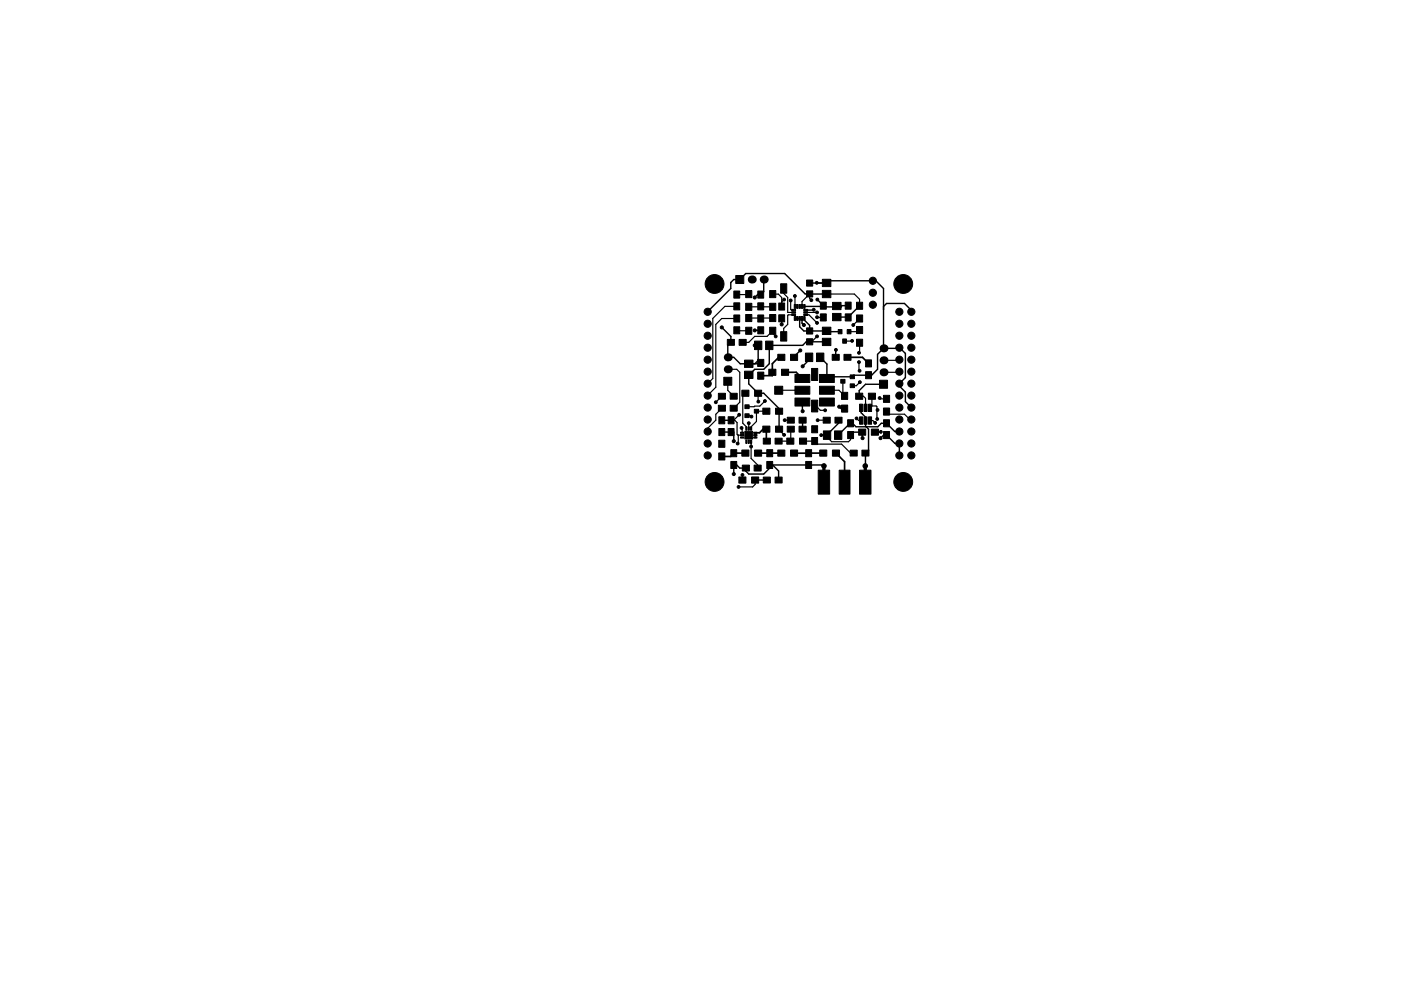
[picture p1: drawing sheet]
<svg xmlns="http://www.w3.org/2000/svg" width="297mm" height="210mm" viewBox="0 0 297 210" stroke-linecap="round" stroke-linejoin="round" font-family="sans-serif">
<g fill="#000" stroke="#000" stroke-width=".21">
<path d="M171 59.4h1.3v1.3h-1.3zM155.6 66.8h1.2v1.5h-1.2zM155.6 69.3h1.2v1.5h-1.2zM154.2 72h1.5v1.3h-1.5zM155.6 64.2h1.2v1.5h-1.2zM155.6 61.7h1.2v1.5h-1.2zM156 58.5h1.7v1.7h-1.7zM158.1 66.7h1.3v1.5h-1.3zM158.1 69.4h1.3v1.5h-1.3zM156.7 72h1.5v1.3h-1.5zM158.1 64.3h1.3v1.5h-1.3zM158.1 61.6h1.3v1.5h-1.3z"/>
<path d="M157.9 76.4h1.7v1.6h-1.7zM160.6 76.3h1.3v1.5h-1.3zM160.6 79h1.3v1.5h-1.3zM160.7 66.8h1.2v1.5h-1.2zM160.7 69.3h1.2v1.5h-1.2zM160 72.4h1.5v1.8h-1.5zM160.7 64.2h1.2v1.5h-1.2zM160.7 61.7h1.2v1.5h-1.2zM163 78.3h1.5v1.3h-1.5zM163.2 61.6h1.3v1.5h-1.3zM163.2 64.3h1.3v1.5h-1.3zM162.3 72.4h1.6v1.8h-1.6z"/>
<path d="M163.2 69.4h1.3v1.5h-1.3zM163.2 66.7h1.3v1.5h-1.3zM165.1 64.3h1.3v1.5h-1.3zM165.1 66.8h1.3v1.5h-1.3zM165.5 70.4h1.3v2h-1.3zM165.5 60.2h1.3v2h-1.3zM165.7 78.3h1.5v1.3h-1.5zM164.9 75.2h1.5v1.3h-1.5zM167.9 65.6h.8v.3h-.8zM167.9 66.1h.8v.3h-.8zM167.9 66.6h.8v.3h-.8zM168.4 67.2h.3v.8h-.3z"/>
<path d="M168.4 64.6h.3v.8h-.3zM167.6 75.2h1.5v1.3h-1.5zM168.9 67.2h.3v.8h-.3zM168.9 64.6h.3v.8h-.3zM169.4 67.2h.3v.8h-.3zM169.4 64.6h.3v.8h-.3zM169.9 67.2h.3v.8h-.3zM169.9 64.6h.3v.8h-.3zM170.4 64.6h.3v.8h-.3zM170.4 67.2h.3v.8h-.3zM170.8 74.9h1.5v1.8h-1.5zM171 71.9h1.3v1.3h-1.3z"/>
<path d="M171 69.6h1.3v1.3h-1.3zM171 61.7h1.3v1.3h-1.3zM170.4 66.6h.8v.3h-.8zM170.4 66.1h.8v.3h-.8zM170.4 65.6h.8v.3h-.8zM173.1 74.9h1.6v1.8h-1.6zM173.9 64.1h1.3v1.5h-1.3zM173.9 66.6h1.3v1.5h-1.3zM174.4 71.8h1.8v1.5h-1.8zM174.4 69.4h1.8v1.6h-1.8zM174.4 61.6h1.8v1.6h-1.8zM174.4 59.3h1.8v1.5h-1.8z"/>
<path d="M177.7 69.9h.8v.9h-.8zM176.4 75.2h1.5v1.2h-1.5zM176.5 66.5h1.8v1.5h-1.8zM176.5 64.1h1.8v1.6h-1.8zM178.7 71.9h.8v.9h-.8zM179.2 64.1h1.3v1.5h-1.3zM179.2 66.6h1.3v1.5h-1.3zM179.6 69.9h.8v.9h-.8zM178.9 75.2h1.5v1.2h-1.5zM180.3 79.5h.9v.8h-.9zM181.6 64.1h1.3v1.5h-1.3zM181.6 66.8h1.3v1.5h-1.3z"/>
<path d="M181.6 72h1.3v1.5h-1.3zM181.6 69.3h1.3v1.5h-1.3zM183.5 76.4h1.3v1.5h-1.3zM152.4 88.4h1.3v1.5h-1.3zM152.4 90.9h1.3v1.5h-1.3zM152.4 96.1h1.3v1.5h-1.3zM152.4 93.4h1.3v1.5h-1.3zM152.3 86h1.5v1.2h-1.5zM152.3 83.4h1.5v1.3h-1.5zM153.5 80h1.7v1.7h-1.7zM154.4 90.9h1.2v1.5h-1.2zM154.4 88.4h1.2v1.5h-1.2z"/>
<path d="M154.9 97.9h1.3v1.5h-1.3zM154.9 95.4h1.3v1.5h-1.3zM154.8 86h1.5v1.2h-1.5zM154.8 83.4h1.5v1.3h-1.5zM157 91.7h.7v.2h-.7zM157 92.2h.7v.2h-.7zM157 92.7h.7v.2h-.7zM157.3 82.8h1.5v1.3h-1.5zM157.4 98.7h1.5v1.2h-1.5zM157.9 91.5h1.7v1.6h-1.7zM157.9 85.9h.9v.8h-.9zM157.9 87.8h.9v.8h-.9z"/>
<path d="M158.1 93.4h.3v.7h-.3zM158.1 90.6h.3v.7h-.3zM157.3 95.5h1.5v1.3h-1.5zM158.6 93.4h.3v.7h-.3zM158.6 90.6h.3v.7h-.3zM159.1 93.4h.3v.7h-.3zM159.1 90.6h.3v.7h-.3zM157.9 78.8h1.7v1.5h-1.7zM159.8 92.7h.7v.2h-.7zM159.8 92.2h.7v.2h-.7zM159.8 91.7h.7v.2h-.7zM159.9 98.7h1.5v1.2h-1.5z"/>
<path d="M159.9 86.8h.9v.8h-.9zM160 82.8h1.5v1.3h-1.5zM160 95.5h1.5v1.3h-1.5zM161.7 86.6h1.5v1.3h-1.5zM161.7 90.4h1.5v1.3h-1.5zM161.8 93h1.5v1.2h-1.5zM162.6 97.9h1.2v1.5h-1.2zM162.6 95.4h1.2v1.5h-1.2zM164.3 81.9h1.6v1.7h-1.6zM164.4 86.6h1.5v1.3h-1.5zM164.3 93h1.5v1.2h-1.5zM164.4 90.4h1.5v1.3h-1.5z"/>
<path d="M164.9 95.5h1.5v1.3h-1.5zM166.8 92.9h1.5v1.3h-1.5zM166.9 90.4h1.5v1.3h-1.5zM166.9 88.5h1.5v1.3h-1.5zM167.6 95.5h1.5v1.3h-1.5zM169.4 90.4h1.5v1.3h-1.5zM169.5 92.9h1.5v1.3h-1.5zM169.4 88.5h1.5v1.3h-1.5zM168.5 79.4h3.2v1.7h-3.2zM168.5 81.9h3.2v1.7h-3.2zM168.5 84.4h3.2v1.7h-3.2zM170.8 97.9h1.3v1.5h-1.3z"/>
<path d="M170.8 95.4h1.3v1.5h-1.3zM172.1 90.3h1.2v1.5h-1.2zM172.1 92.8h1.2v1.5h-1.2zM172.1 84.9h1.3v2.5h-1.3zM172.1 78.2h1.3v2.5h-1.3zM174.6 91.4h1.5v1.8h-1.5zM174.5 98.9h.4v.9h-.4zM173.8 95.5h1.5v1.3h-1.5zM174.5 88.5h1.5v1.3h-1.5zM173.7 84.4h3.2v1.7h-3.2zM173.7 81.9h3.2v1.7h-3.2zM173.7 79.4h3.2v1.7h-3.2z"/>
<path d="M176.9 91.4h1.6v1.8h-1.6zM176.5 95.5h1.5v1.3h-1.5zM178.4 83.2h1.3v1.5h-1.3zM178.4 85.9h1.3v1.5h-1.3zM177 88.5h1.5v1.3h-1.5zM178.3 80.5h.9v.8h-.9zM179.7 91.6h1.3v1.5h-1.3zM179.7 89.1h1.3v1.5h-1.3zM180.3 81.4h.9v.8h-.9zM181.4 83.4h1.5v1.3h-1.5zM180.2 95.5h1.5v1.3h-1.5zM182 91h1.6v1.3h-1.6z"/>
<path d="M182.2 88.4h.7v1.6h-.7zM182.2 85.7h.7v1.6h-.7zM183.2 98.9h.5v.9h-.5zM183.2 88.4h.6v1.6h-.6zM183.2 85.7h.6v1.6h-.6zM184.1 83.4h1.5v1.3h-1.5zM182.7 95.5h1.5v1.3h-1.5zM184.7 91h1.6v1.3h-1.6zM183.5 78.9h1.3v1.5h-1.3zM184.1 88.4h.7v1.6h-.7zM184.1 85.7h.7v1.6h-.7zM187.3 89.1h1.3v1.5h-1.3z"/>
<path d="M187.3 91.6h1.3v1.5h-1.3zM186.5 80.7h1.7v1.7h-1.7zM187.3 86.6h1.3v1.5h-1.3zM187.3 83.9h1.3v1.5h-1.3zM156.6 101.2h1.6v1.3h-1.6zM159.3 101.2h1.6v1.3h-1.6zM161.8 101.2h1.5v1.3h-1.5zM164.3 101.2h1.5v1.3h-1.5zM173.5 99.8h2.4v5h-2.4zM177.9 99.8h2.3v5h-2.3zM182.2 99.8h2.5v5h-2.5z"/>
<circle cx="185.1" cy="59.6" r=".76"/>
<circle cx="150" cy="68.7" r=".76"/>
<circle cx="150" cy="66.2" r=".76"/>
<circle cx="150" cy="71.2" r=".76"/>
<circle cx="150" cy="78.9" r=".76"/>
<circle cx="150" cy="73.8" r=".76"/>
<circle cx="150" cy="76.3" r=".76"/>
<circle cx="151.5" cy="60.3" r="2"/>
<circle cx="153" cy="69.5" r=".33"/>
<circle cx="160" cy="70.1" r=".33"/>
<circle cx="160" cy="73.3" r=".33"/>
<circle cx="160" cy="63.1" r=".33"/>
<circle cx="164.5" cy="71.4" r=".3"/>
<circle cx="165.7" cy="68.8" r=".33"/>
<circle cx="166.2" cy="63.6" r=".3"/>
<circle cx="167.6" cy="63.7" r=".3"/>
<circle cx="168.5" cy="62.8" r=".3"/>
<circle cx="169.7" cy="74.4" r=".33"/>
<circle cx="170.2" cy="77.7" r=".33"/>
<circle cx="170.4" cy="69" r=".33"/>
<circle cx="172" cy="63.7" r=".3"/>
<circle cx="172.5" cy="65.7" r=".3"/>
<circle cx="173.2" cy="60" r=".3"/>
<circle cx="173.2" cy="66.3" r=".3"/>
<circle cx="173.2" cy="67.3" r=".3"/>
<circle cx="173.2" cy="68.5" r=".3"/>
<circle cx="173.2" cy="71.4" r=".3"/>
<circle cx="173.3" cy="63.6" r=".3"/>
<circle cx="177.2" cy="74.2" r=".3"/>
<circle cx="180.7" cy="72.3" r=".3"/>
<circle cx="180.9" cy="69" r=".3"/>
<circle cx="182.1" cy="76.8" r=".3"/>
<circle cx="182.1" cy="74.9" r=".3"/>
<circle cx="182.2" cy="78.7" r=".3"/>
<circle cx="185.1" cy="62.1" r=".76"/>
<circle cx="185.1" cy="64.7" r=".76"/>
<circle cx="190.7" cy="68.7" r=".76"/>
<circle cx="190.7" cy="78.9" r=".76"/>
<circle cx="190.7" cy="66.2" r=".76"/>
<circle cx="190.7" cy="76.3" r=".76"/>
<circle cx="190.7" cy="73.8" r=".76"/>
<circle cx="190.7" cy="71.2" r=".76"/>
<circle cx="191.5" cy="60.3" r="2"/>
<circle cx="193.2" cy="78.9" r=".76"/>
<circle cx="193.2" cy="73.8" r=".76"/>
<circle cx="193.2" cy="76.3" r=".76"/>
<circle cx="193.2" cy="68.7" r=".76"/>
<circle cx="193.2" cy="66.2" r=".76"/>
<circle cx="193.2" cy="71.2" r=".76"/>
<circle cx="150" cy="89" r=".76"/>
<circle cx="150" cy="83.9" r=".76"/>
<circle cx="150" cy="94.1" r=".76"/>
<circle cx="150" cy="81.4" r=".76"/>
<circle cx="150" cy="91.6" r=".76"/>
<circle cx="150" cy="86.5" r=".76"/>
<circle cx="150" cy="96.6" r=".76"/>
<circle cx="151.8" cy="85.3" r=".3"/>
<circle cx="155.6" cy="93.6" r=".33"/>
<circle cx="156.4" cy="94.1" r=".3"/>
<circle cx="156.7" cy="88" r=".3"/>
<circle cx="157.2" cy="90.8" r=".3"/>
<circle cx="158.8" cy="89.8" r=".3"/>
<circle cx="159.2" cy="94.7" r=".3"/>
<circle cx="159.3" cy="88.4" r=".3"/>
<circle cx="160.8" cy="85.2" r=".3"/>
<circle cx="162.2" cy="85.1" r=".3"/>
<circle cx="166.2" cy="92.3" r=".3"/>
<circle cx="166.4" cy="89.1" r=".3"/>
<circle cx="170.2" cy="87.2" r=".33"/>
<circle cx="173.4" cy="89.1" r=".3"/>
<circle cx="174.1" cy="92.3" r=".3"/>
<circle cx="174.7" cy="98.9" r=".49"/>
<circle cx="174.9" cy="87.1" r=".3"/>
<circle cx="177.9" cy="86.3" r=".33"/>
<circle cx="181.6" cy="88.8" r=".3"/>
<circle cx="182.3" cy="81.1" r=".3"/>
<circle cx="182.9" cy="93" r=".33"/>
<circle cx="183.5" cy="98.9" r=".48"/>
<circle cx="185.5" cy="89.7" r=".3"/>
<circle cx="186" cy="88.9" r=".3"/>
<circle cx="186.1" cy="87" r=".3"/>
<circle cx="186.5" cy="84.4" r=".3"/>
<circle cx="186.7" cy="93" r=".33"/>
<circle cx="186.8" cy="91.6" r=".3"/>
<circle cx="190.7" cy="96.6" r=".76"/>
<circle cx="190.7" cy="86.5" r=".76"/>
<circle cx="190.7" cy="94.1" r=".76"/>
<circle cx="190.7" cy="89" r=".76"/>
<circle cx="190.7" cy="83.9" r=".76"/>
<circle cx="190.7" cy="91.6" r=".76"/>
<circle cx="190.7" cy="81.4" r=".76"/>
<circle cx="193.2" cy="86.5" r=".76"/>
<circle cx="193.2" cy="94.1" r=".76"/>
<circle cx="193.2" cy="89" r=".76"/>
<circle cx="193.2" cy="96.6" r=".76"/>
<circle cx="193.2" cy="83.9" r=".76"/>
<circle cx="193.2" cy="81.4" r=".76"/>
<circle cx="193.2" cy="91.6" r=".76"/>
<circle cx="151.5" cy="102.3" r="2"/>
<circle cx="155.6" cy="100.6" r=".33"/>
<circle cx="156.6" cy="103.3" r=".3"/>
<circle cx="157.4" cy="100.8" r=".3"/>
<circle cx="191.5" cy="102.3" r="2"/>
</g>
<g fill="#000">
<circle cx="159.4" cy="59.3" r=".85"/>
<circle cx="161.9" cy="59.3" r=".85"/>
<circle cx="154.3" cy="78.4" r=".85"/>
<circle cx="154.3" cy="75.8" r=".85"/>
<circle cx="187.3" cy="76.4" r=".85"/>
<circle cx="187.3" cy="73.9" r=".85"/>
<circle cx="187.3" cy="79" r=".85"/>
</g>
<g fill="none" stroke="#000" stroke-width=".25">
<path d="M154.3 78.4h1.9l.6 .6v6.3l-1.2 1.3M156.2 67.6h-3.2l-1.2 1.2v13.4l-1.8 1.7M156.2 70.1l2.5 .1M156.2 65h-2.5l-2.6 2.6v12.7l-1.1 1.1M158.7 67.5h5.1M158.7 62.4l-2.5 .1M158.7 65.1h5.1M163.8 62.4h1.2l.7 .7v1.9M164.5 71.4l-.7-.7v-.5l-1.2 1.2h-2.6l-1.3 1.2h-1.2M166.2 61.2v1.1l.8 .8v3.2h1.3M166.2 63.6l-.5 .5M167.6 63.7v2l.7 .1"/>
<path d="M168.3 66.8h-1.2l-.1 .1v1.9l-.8 .9v1.7M168.5 62.8h.1M168.5 62.8v2.2M170.8 66.8h.1M170.8 66.3h2.4M170.8 66.8h.7l1.7 1.7M172 63.7l-.3-.4v-.9l-1.7 1.6v1M173.2 71.4l-1.1 1.1h-.4M175.3 62.4h5.8l1.1 1.1v1.4M180.7 72.3l-1.6 .1M182.1 76.8v1.7l.1 .2M182.2 67.6l-1.3 1.4"/>
<path d="M182.2 72.7v2l-.1 .2M182.2 70l-.3 .4h-1.9M190.7 78.9l-.2 .1h-3.2M190.7 76.3l-.2 .1h-3.2M150 83.9h.1M150 94v.1M153.1 84.1l-1.3 1.2M153.1 86.6l-1.3 1.3v1.2l-1.8 1.8v.7M154.3 80.9v1.9l1.3 1.3M155 89.2h.8l.5 .5v2.4l.2 .2h.8M155.6 86.6h.1M155.6 89.1v.1"/>
<path d="M156.5 92.3v1.7l-.1 .1M156.7 88l-1.1 1.1M157.2 90.8l.1 .1v.9M158 83.4l-.5 .6v5.8l.7 .8v.3M158.7 89.8v1.1M159.3 93.7v3.6l1.3 1.4v.6M160.7 83.4l.1 1.8M162.2 85.1l-1.1 1.1-2.7 .1M162.5 87.2h-2.1v2.2l-1.1 1.2v.3M165.1 82.8h5M165.2 91.1l1 1.2M166.4 89.1h1.3"/>
<path d="M167.7 91.1l-.1 2.5h-2.5M170.3 93.6h2.4l.7 .6h5l1.9 1.9h.7M172.7 86.1h.3l.9 1h1M173.4 89.1h1.9M175.3 82.8h2.6l1.2 1.2M178.7 80.9v2.7M180.3 92.3v1l-.4 .4h-3.6l-.9-1v-.4h-1.3M181.6 88.8l.5 .4h.5M182.2 84.1h.9l.4 .4v2M182.3 81.1l-.8 .7h-.8M184.5 89.2h.6l.4 .5M184.9 86.1h.9l.1 .2 .1 2.6"/>
<path d="M184.9 84.1v2M184.9 86.1l-.4 .4M186.1 87l-.2 .1M186.5 84.4l.2 .2h1.3M186.8 91.6l-1.3 .1M188 87.3l.5 .6h3.3l1.1 1.1h.3M193.2 94.1h.1M157.4 100.8v1M157.4 100.8h.1M160.1 101.8v1l-.5 .5h-3"/>
</g>
<g fill="none" stroke="#000" stroke-width=".3">
<path d="M161.9 59.3v2.6l-.6 .6h-.7l-.6 .6M153 69.5l2 1.9v1.2l-.7 .7v2.5h1.3l1.3 1.4h4.2l.2-.2M160 73.3h.7v3.2l-.7 .7M160 70.1h1.3M160 70.1h.1M165.7 67.5v1.3M168.5 67.6h1v1.7l.9 .9h4.9l.1 .2h2.7M170.5 67.6v.3l1.2 1.1v1.2M171.5 75.8v.6l-1.3 1.3M171.7 60.1l3.6-.1 .4-.4h10l1.6 1.6v12.7M172.5 65.7l-1.7 .1M173.2 60h.1"/>
<path d="M173.2 67.3h1.4M173.3 63.6l1.3 1.2M174.6 64.8l-.2 .2h-3.9M174.6 64.8h.1M175.2 65h3.2M175.3 62.4h-4.6l-4.3-4.4h-8.3l-1.3 1.3h-1.2l-.7 .6v1.3l-4.9 5M175.8 72.5h-4.9l-.7 .8h-7.1v3.9l-1.2 1.2h-1.9l-1.3 1.1v1.9l2 2h1.2l3.3 3.3v4.4M177.2 74.2v1.6M179.8 64.8l-2.4 .1M182.2 64.9l-2.4 2.4h-2.4M187.3 73.9h3.2l.2-.1 1.3 1.2v5.1l-1.3 1.3v.5l1.3 1.3v2l1.2 1.3M187.3 73.9l-1.2 1.3v3.2l-1.3 1.2h-3.8l-.3 .3h-5l-.4 .4v-3.1l-1.4-1.4"/>
<path d="M187.3 65l.7-.6h3.8l1.4 1.4v.4M153 89.2h2.6M153 91.7h2.6v1.9M158.4 88.2h.7l.2 .2M163.8 98.7l1.3 1.2v1.9M170.1 85.3l.1 1.9M170.2 89.1v2M174.7 98.9l-.2-.2h-11.3v.6l-1.3 1.3h-3.2l-.6-.6v-.7h-1.3l-.6-.6h-.6v1.9M177.8 89.1v.7l-2.4 2.5M177.9 86.3l.4 .4h.8M180.3 92.3l.7-.6h1.8l.1 1.3M182.6 86.5v1.1l.9 .9v1.9l.6 .7v4.4l-.6 .6-.1 2.8"/>
<path d="M186.7 93l.6-.7h.7l1.7 1.8h1v2.5M187.3 81.5h-3.8l-1.3 1.4v1.2M190.7 91.6h-1l-1.7-1.8h-1.1l-.8 .7h-4.6l-.8-.7h-.5l-2.5 2.5M160.1 101.8h2.5"/>
</g>
<path d="M165.7 75.8h-.6l-1.4 1.4v2.5h-2.4M166.5 79h2.3l1.3 1.3M179.7 75.8h3.2l1.2 1.3M158 96.1h-2.4l-.7 .7h-1.9M160.2 92.8v-1h.8l.8-.7h.7l.1 2.5M160.7 96.1h5M168.4 96.1h6.1M171.5 96.1l-.1 .1M177.2 96.1l1.9 1.9v4.3" fill="none" stroke="#000" stroke-width=".36"/>
<path d="M169.7 74.4l-1.3 1.4M170 67.6v1l.4 .4M174.6 67.3v.3M176.8 75.8h.4" fill="none" stroke="#000" stroke-width=".31"/>
</svg>
